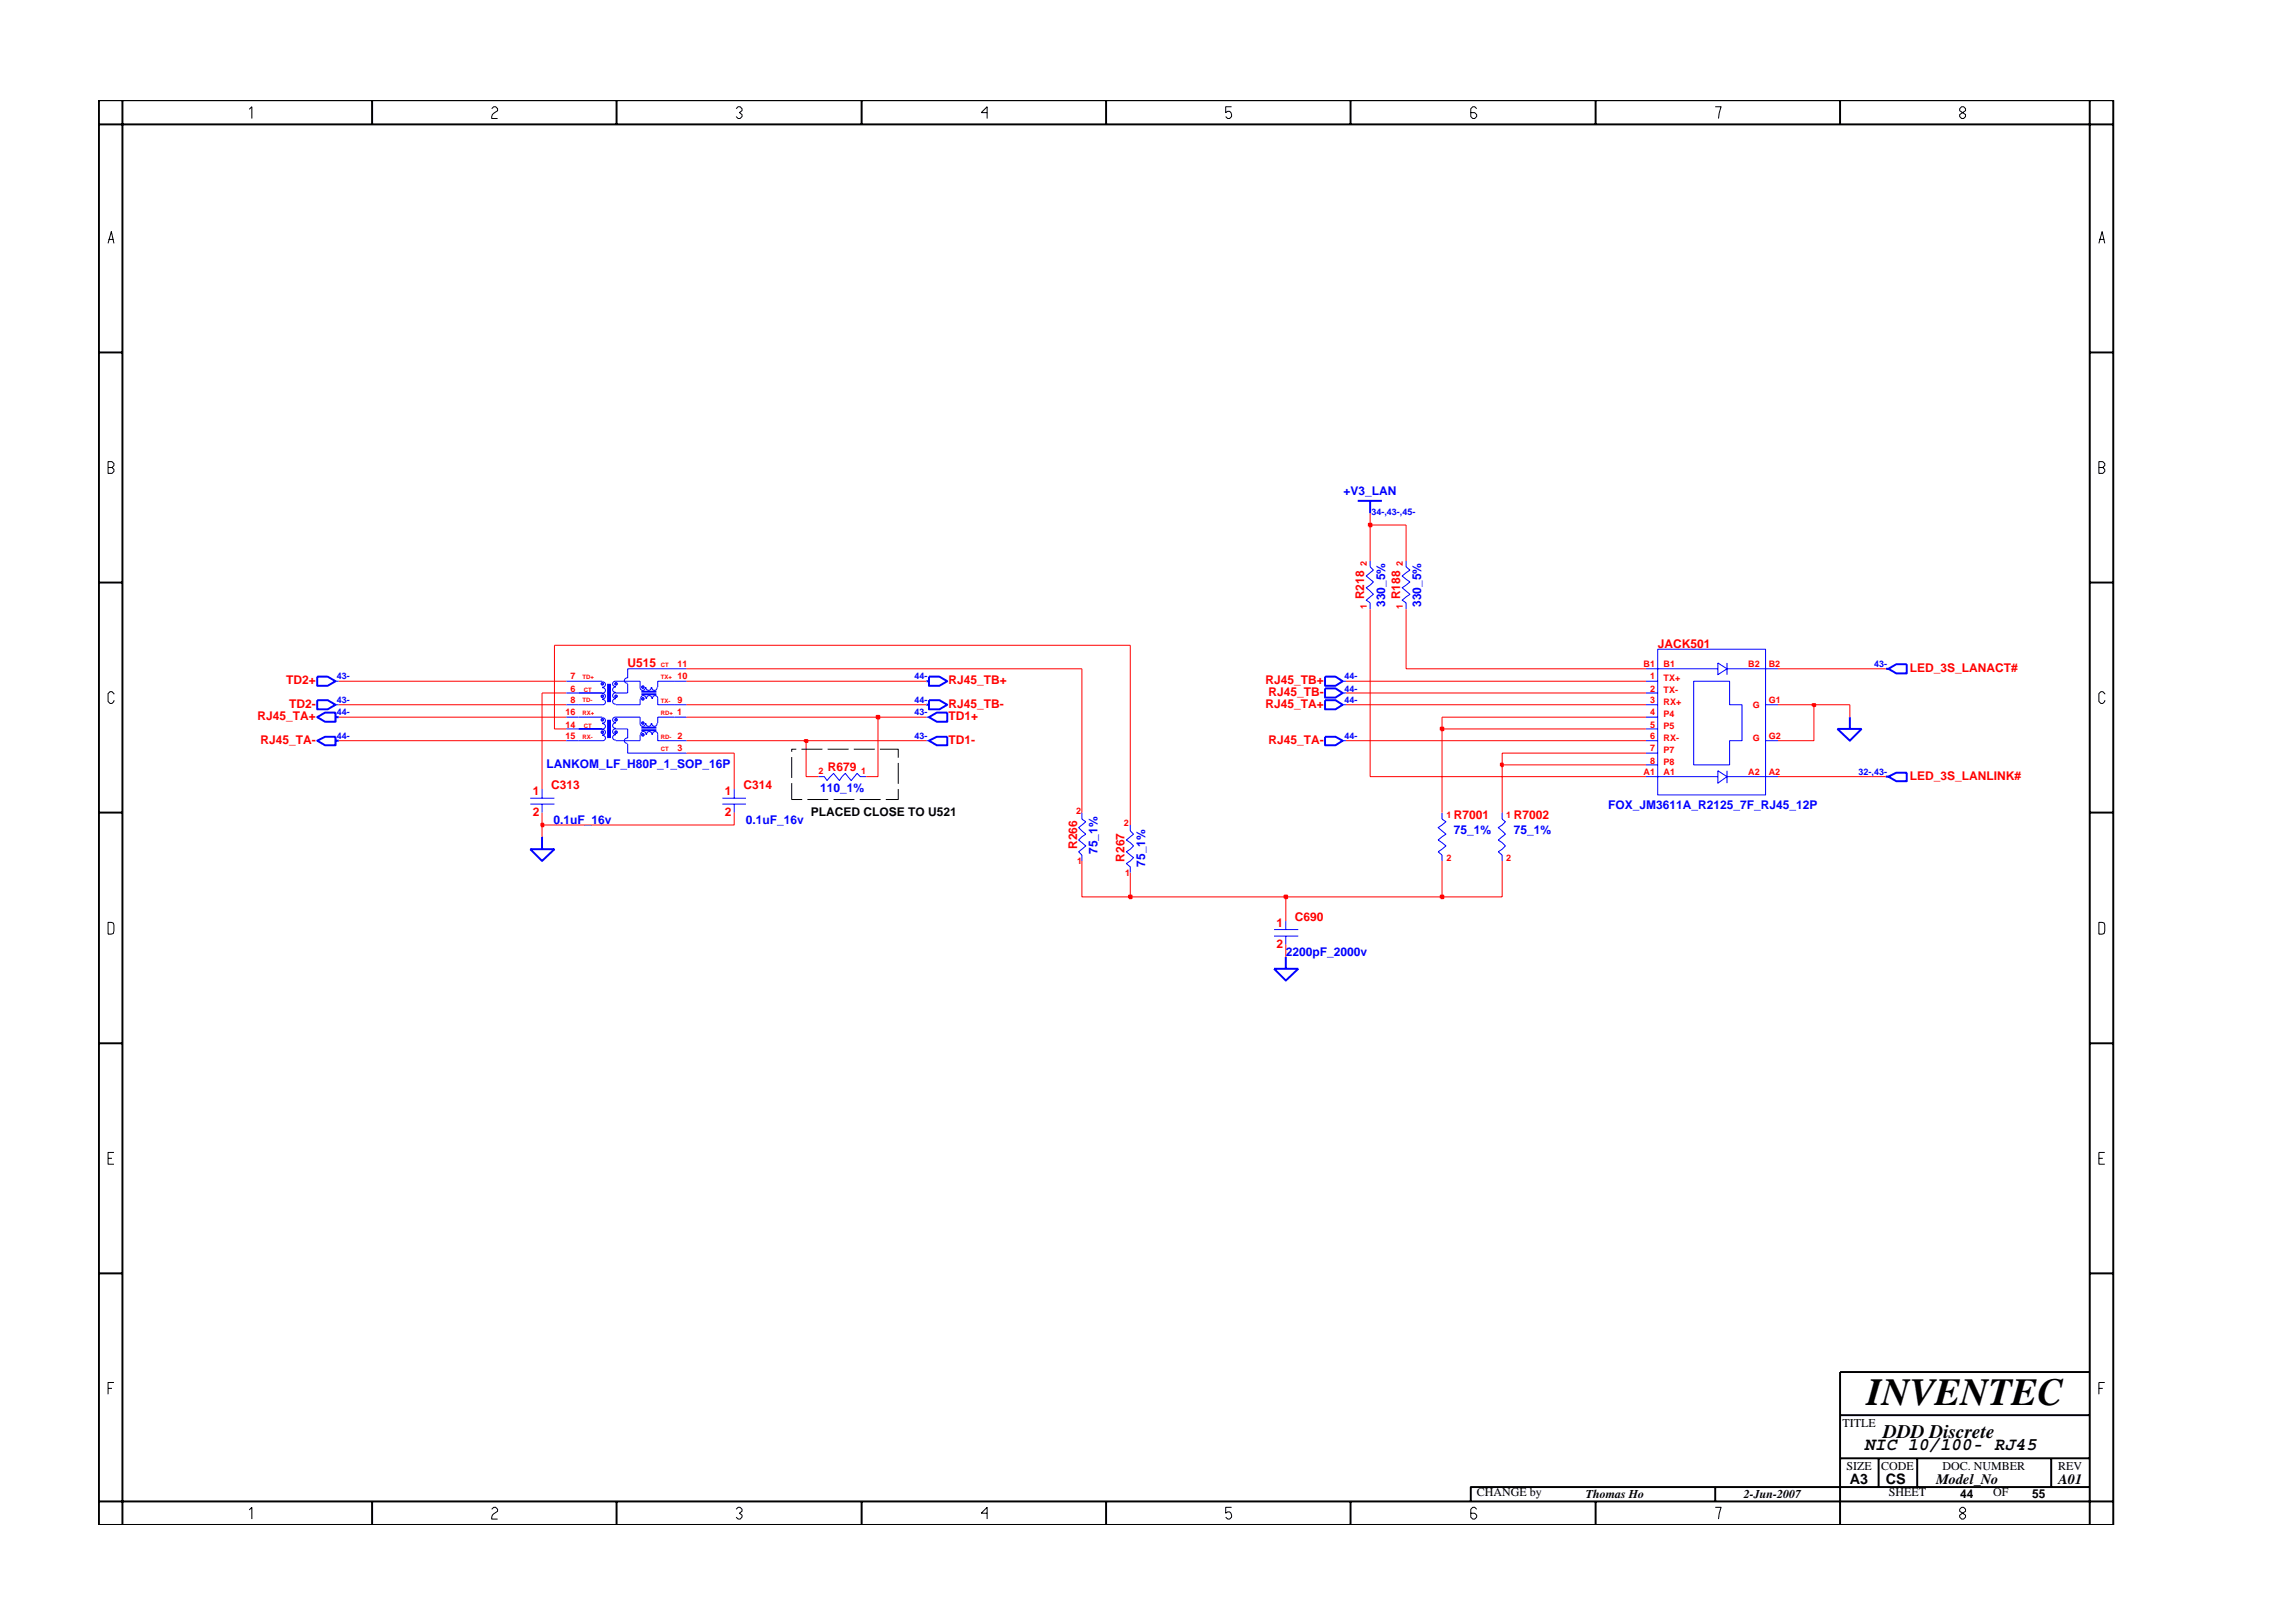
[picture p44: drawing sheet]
<svg xmlns="http://www.w3.org/2000/svg" width="297mm" height="210mm" viewBox="0 0 297 210" stroke-linecap="round" stroke-linejoin="round" font-family="sans-serif">
<defs><g id="words">
<text font-size="5" x="241.8" y="182">INVENTEC</text>
<text font-size="2.5" x="244" y="186.3">DDD Discrete</text>
<text font-size="2.3" x="241.5" y="187.8">NIC 10/100- RJ45</text>
<g font-size="1.9">
<text x="239.6" y="192.2">A3</text>
<text x="244.3" y="192.3">CS</text>
<text x="250.8" y="192.2">Model_No</text>
<text x="266.6" y="192.2">A01</text>
</g>
<g font-size="1.6" fill="#00f">
<text x="174.1" y="64.1">+V3_LAN</text>
<text x="179.4" y="78.7" transform="rotate(-90 179.4 78.7)">330_5%</text>
<text x="184.1" y="78.7" transform="rotate(-90 184.1 78.7)">330_5%</text>
<text x="70.8" y="99.5">LANKOM_LF_H80P_1_SOP_16P</text>
<text x="71.7" y="106.7">0.1uF_16v</text>
<text x="96.6" y="106.7">0.1uF_16v</text>
<text x="106.2" y="102.6">110_1%</text>
<text x="208.3" y="104.8">FOX_JM3611A_R2125_7F_RJ45_12P</text>
<text x="142.2" y="110.7" transform="rotate(-90 142.2 110.7)">75_1%</text>
<text x="148.4" y="112.3" transform="rotate(-90 148.4 112.3)">75_1%</text>
<text x="188.3" y="108.1">75_1%</text>
<text x="196.1" y="108.1">75_1%</text>
<text x="166.5" y="123.8">2200pF_2000v</text>
</g>
<g font-size="1.6" fill="#f00">
<text x="176.7" y="77.7" transform="rotate(-90 176.7 77.7)">R218</text>
<text x="181.4" y="77.7" transform="rotate(-90 181.4 77.7)">R188</text>
<text x="214.7" y="83.9">JACK501</text>
<text x="37.1" y="88.6">TD2+</text>
<text x="81.3" y="86.5">U515</text>
<text x="122.9" y="88.6">RJ45_TB+</text>
<text x="163.9" y="88.6">RJ45_TB+</text>
<text x="247.4" y="87.1">LED_3S_LANACT#</text>
<text x="33.4" y="93.2">RJ45_TA+</text>
<text x="37.5" y="91.7">TD2-</text>
<text x="122.9" y="91.7">RJ45_TB-</text>
<text x="122.9" y="93.2">TD1+</text>
<text x="163.9" y="91.7">RJ45_TA+</text>
<text x="164.3" y="90.2">RJ45_TB-</text>
<text x="33.8" y="96.4">RJ45_TA-</text>
<text x="107.2" y="99.9">R679</text>
<text x="122.9" y="96.4">TD1-</text>
<text x="164.3" y="96.4">RJ45_TA-</text>
<text x="247.4" y="101">LED_3S_LANLINK#</text>
<text x="69" y="103">1</text>
<text x="69" y="105.7">2</text>
<text x="71.4" y="102.2">C313</text>
<text x="93.9" y="103">1</text>
<text x="93.9" y="105.7">2</text>
<text x="96.3" y="102.2">C314</text>
<text x="188.3" y="106.1">R7001</text>
<text x="196.1" y="106.1">R7002</text>
<text x="139.6" y="110" transform="rotate(-90 139.6 110)">R266</text>
<text x="145.7" y="111.6" transform="rotate(-90 145.7 111.6)">R267</text>
<text x="167.8" y="119.3">C690</text>
<text x="165.4" y="120.1">1</text>
<text x="165.4" y="122.8">2</text>
</g>
<g font-size="1.6">
<text x="105" y="105.7">PLACED CLOSE TO U521</text>
<text x="238.7" y="184.8">TITLE</text>
<text x="239.2" y="190.4">SIZE</text>
<text x="243.7" y="190.4">CODE</text>
<text x="251.6" y="190.4">DOC. NUMBER</text>
<text x="266.6" y="190.4">REV</text>
<text x="191.3" y="193.9">CHANGE by</text>
<text x="205.4" y="194.1">Thomas Ho</text>
<text x="225.9" y="194.1">2-Jun-2007</text>
<text x="244.7" y="193.9">SHEET</text>
<text x="253.9" y="194.1">44</text>
<text x="258.2" y="193.9">OF</text>
<text x="263.3" y="194.1">55</text>
</g>
<g font-size="1.2" fill="#00f">
<text x="177.7" y="66.8">34-,43-,45-</text>
<text x="43.6" y="88">43-</text>
<text x="118.5" y="88">44-</text>
<text x="174.2" y="88">44-</text>
<text x="174.2" y="89.6">44-</text>
<text x="242.8" y="86.5">43-</text>
<text x="43.6" y="95.8">44-</text>
<text x="43.6" y="92.7">44-</text>
<text x="43.6" y="91.1">43-</text>
<text x="118.5" y="91.1">44-</text>
<text x="118.5" y="95.8">43-</text>
<text x="118.5" y="92.7">43-</text>
<text x="174.2" y="91.1">44-</text>
<text x="174.2" y="95.8">44-</text>
<text x="240.8" y="100.4">32-,43-</text>
</g>
<g font-size="1.2" fill="#f00">
<text x="177.1" y="73.3" transform="rotate(-90 177.1 73.3)">2</text>
<text x="181.7" y="73.3" transform="rotate(-90 181.7 73.3)">2</text>
<text x="177.1" y="78.9" transform="rotate(-90 177.1 78.9)">1</text>
<text x="181.7" y="78.9" transform="rotate(-90 181.7 78.9)">1</text>
<text x="73.9" y="89.6">6</text>
<text x="73.9" y="88">7</text>
<text x="87.7" y="88">10</text>
<text x="87.7" y="86.5">11</text>
<text x="212.9" y="86.5">B1</text>
<text x="213.8" y="88">1</text>
<text x="213.8" y="89.6">2</text>
<text x="215.5" y="88.3">TX+</text>
<text x="215.5" y="89.8">TX-</text>
<text x="215.5" y="86.5">B1</text>
<text x="226.5" y="86.5">B2</text>
<text x="229.1" y="86.5">B2</text>
<text x="73.2" y="95.8">15</text>
<text x="73.2" y="94.3">14</text>
<text x="73.2" y="92.7">16</text>
<text x="73.9" y="91.1">8</text>
<text x="87.7" y="92.7">1</text>
<text x="87.7" y="91.1">9</text>
<text x="87.7" y="95.8">2</text>
<text x="213.8" y="92.7">4</text>
<text x="213.8" y="94.3">5</text>
<text x="213.8" y="91.1">3</text>
<text x="213.8" y="95.8">6</text>
<text x="215.5" y="92.9">P4</text>
<text x="215.5" y="94.4">P5</text>
<text x="215.5" y="91.3">RX+</text>
<text x="215.5" y="96">RX-</text>
<text x="227" y="91.7">G</text>
<text x="227" y="96">G</text>
<text x="229.1" y="91.1">G1</text>
<text x="229.1" y="95.8">G2</text>
<text x="87.7" y="97.3">3</text>
<text x="106" y="100.3">2</text>
<text x="111.6" y="100.3">1</text>
<text x="212.9" y="100.4">A1</text>
<text x="213.8" y="97.3">7</text>
<text x="213.8" y="98.9">8</text>
<text x="215.5" y="97.6">P7</text>
<text x="215.5" y="99.1">P8</text>
<text x="215.5" y="100.4">A1</text>
<text x="226.5" y="100.4">A2</text>
<text x="229.1" y="100.4">A2</text>
<text x="139.4" y="105.4">2</text>
<text x="145.6" y="107">2</text>
<text x="187.4" y="106">1</text>
<text x="195.1" y="106">1</text>
<text x="139.6" y="112">1</text>
<text x="145.7" y="113.5">1</text>
<text x="187.4" y="111.5">2</text>
<text x="195.1" y="111.5">2</text>
</g>
<g font-size=".8" fill="#f00">
<text x="75.5" y="88">TD+</text>
<text x="75.6" y="89.6">CT</text>
<text x="85.6" y="88">TX+</text>
<text x="85.6" y="86.5">CT</text>
<text x="75.5" y="95.7">RX-</text>
<text x="75.5" y="91">TD-</text>
<text x="75.5" y="92.6">RX+</text>
<text x="75.6" y="94.3">CT</text>
<text x="85.6" y="91.1">TX-</text>
<text x="85.6" y="92.7">RD+</text>
<text x="85.6" y="95.8">RD-</text>
<text x="85.6" y="97.3">CT</text>
</g>
</g></defs>
<path d="M73.3 88.3h4.7M73.3 91.3h1.7M73.3 92.9h1.7M73.3 96h1.7M75 89.8h3" fill="none" stroke="#00f" stroke-width=".13"/>
<circle cx="79.8" cy="93.2" r=".17" fill="#3c3cc8"/>
<g fill="none" stroke="#00f" stroke-width=".13">
<path d="M75 92.9h3M78 88.3a.34 .34 0 0 1 .4 .4 .34 .34 0 0 1-.4 .3M78 89.1a.34 .34 0 0 1 .4 .3 .34 .34 0 0 1-.4 .4h-3M78 89.9a.34 .34 0 0 1 .4 .3 .34 .34 0 0 1-.4 .3M78 90.6a.34 .34 0 0 1 .4 .4 .34 .34 0 0 1-.4 .3h-3M78 93a.34 .34 0 0 1 .4 .3 .34 .34 0 0 1-.4 .4M78 93.8a.34 .34 0 0 1 .4 .3 .34 .34 0 0 1-.4 .3h-3M78 94.5a.34 .34 0 0 1 .4 .4 .34 .34 0 0 1-.4 .3M78 95.3a.34 .34 0 0 1 .4 .3 .34 .34 0 0 1-.4 .3l-3 .1M79.8 88.3a.34 .34 0 0 0-.4 .3 .34 .34 0 0 0 .4 .3M79.8 89a.34 .34 0 0 0-.4 .3 .34 .34 0 0 0 .4 .4M79.8 89.8a.34 .34 0 0 0-.4 .3 .34 .34 0 0 0 .4 .3"/>
<path d="M79.8 90.5a.34 .34 0 0 0-.4 .4 .34 .34 0 0 0 .4 .3M79.8 92.9a.34 .34 0 0 0-.4 .3 .34 .34 0 0 0 .4 .4M79.8 93.7a.34 .34 0 0 0-.4 .3 .34 .34 0 0 0 .4 .3M79.8 94.4a.34 .34 0 0 0-.4 .4 .34 .34 0 0 0 .4 .3M79.8 95.2a.34 .34 0 0 0-.4 .3 .34 .34 0 0 0 .4 .4M79.8 91.3h3.1M79.8 88.3h3.1M79.8 92.9h3.1M79.8 96h3.1"/>
<circle cx="79.8" cy="93.2" r=".17"/>
</g>
<circle cx="78" cy="88.6" r=".17" fill="#3c3cc8"/>
<circle cx="78" cy="88.6" r=".17" fill="none" stroke="#00f" stroke-width=".13"/>
<circle cx="78" cy="90.2" r=".17" fill="#3c3cc8"/>
<circle cx="78" cy="90.2" r=".17" fill="none" stroke="#00f" stroke-width=".13"/>
<circle cx="79.8" cy="88.6" r=".17" fill="#3c3cc8"/>
<circle cx="79.8" cy="88.6" r=".17" fill="none" stroke="#00f" stroke-width=".13"/>
<circle cx="79.8" cy="90.2" r=".17" fill="#3c3cc8"/>
<circle cx="79.8" cy="90.2" r=".17" fill="none" stroke="#00f" stroke-width=".13"/>
<circle cx="78" cy="93.2" r=".17" fill="#3c3cc8"/>
<circle cx="78" cy="93.2" r=".17" fill="none" stroke="#00f" stroke-width=".13"/>
<circle cx="78" cy="94.9" r=".17" fill="#3c3cc8"/>
<circle cx="78" cy="94.9" r=".17" fill="none" stroke="#00f" stroke-width=".13"/>
<circle cx="79.8" cy="94.9" r=".17" fill="#3c3cc8"/>
<g fill="none" stroke="#00f" stroke-width=".13">
<path d="M82.9 88.3v.7M82.9 90.5v.8M82.9 92.9v.8M82.9 95.2v.8M82.9 89a.34 .34 0 0 0 .3 .4 .34 .34 0 0 0 .4-.4M82.9 93.7a.34 .34 0 0 0 .3 .4 .34 .34 0 0 0 .4-.4M83 90.5a.34 .34 0 0 1 .3-.4 .34 .34 0 0 1 .4 .4M83 95.2a.34 .34 0 0 1 .3-.4 .34 .34 0 0 1 .4 .4M83.7 89a.34 .34 0 0 0 .3 .4 .34 .34 0 0 0 .3-.4M83.7 93.7a.34 .34 0 0 0 .3 .4 .34 .34 0 0 0 .3-.4M83.8 90.5a.34 .34 0 0 1 .3-.4 .34 .34 0 0 1 .3 .4M83.8 95.2a.34 .34 0 0 1 .3-.4 .34 .34 0 0 1 .3 .4"/>
<path d="M84.5 89a.34 .34 0 0 0 .3 .4 .34 .34 0 0 0 .3-.4M84.5 93.7a.34 .34 0 0 0 .3 .4 .34 .34 0 0 0 .3-.4M84.5 90.5a.34 .34 0 0 1 .4-.4 .34 .34 0 0 1 .3 .4v.8h2.1M84.5 95.2a.34 .34 0 0 1 .4-.4 .34 .34 0 0 1 .3 .4v.8h2.1M87.3 88.3h-2.1v.7M87.3 92.9h-2.1v.8"/>
<circle cx="79.8" cy="94.9" r=".17"/>
</g>
<path d="M78.8 88.6v2.4M78.8 93.2v2.4M79 88.6v2.4M79 93.2v2.4M83.1 89.6h1.9M83.1 89.9h1.9M83.1 94.3h1.9M83.1 94.6h1.9" fill="none" stroke="#00f" stroke-width=".25"/>
<circle cx="83.3" cy="89" r=".17" fill="#3c3cc8"/>
<circle cx="83.3" cy="89" r=".17" fill="none" stroke="#00f" stroke-width=".13"/>
<circle cx="83.3" cy="90.5" r=".17" fill="#3c3cc8"/>
<circle cx="83.3" cy="90.5" r=".17" fill="none" stroke="#00f" stroke-width=".13"/>
<circle cx="83.3" cy="93.7" r=".17" fill="#3c3cc8"/>
<circle cx="83.3" cy="93.7" r=".17" fill="none" stroke="#00f" stroke-width=".13"/>
<circle cx="83.3" cy="95.2" r=".17" fill="#3c3cc8"/>
<g fill="none" stroke="#00f" stroke-width=".13">
<path d="M177.5 72.7v.7l.4 .5-.9 .7 .9 .8-.9 .7 .9 .9-.9 .8 .5 .3v.8M182.1 72.7v.7l.6 .5-1.1 .7 1.1 .8-1.1 .7 1.1 .9-1.1 .8 .5 .3v.8M43.5 88.3h.4M43.5 91.3h.4M73.3 89.8h1.7M73.3 94.4h1.7M79.8 94.4h1.5v1.2M81.3 95.6a.34 .34 0 0 0-.4 .3 .34 .34 0 0 0 .4 .4M81.3 96.4v1.2h7.6M81.3 88.6v1.2h-1.5M87.3 88.3h1.6M87.3 91.3h1.6"/>
<path d="M87.3 92.9h1.6M87.3 96h1.6M88.9 86.6h-7.6v1.2a.34 .34 0 0 0-.4 .4 .34 .34 0 0 0 .4 .3M120 92.9h.3M120 96h.3M173.9 88.3h.5M173.9 91.3h.5M173.9 96h.5M173.9 89.8h.5M213.2 88.3h1.5M213.2 86.6h9.3M213.2 91.3h1.5"/>
<path d="M213.2 92.9h1.5M213.2 96h1.5M213.2 89.8h1.5M213.2 94.4h1.5M213.2 97.6h1.5M213.2 99.1h1.5M214.7 84.1h14v18.9h-14zM219.4 88.3h4.7v3h1.6v4.7h-1.6v3.1h-4.7zM222.5 85.9l1.2 .7-1.2 .8zM222.5 99.9l1.2 .7-1.2 .9zM223.7 86.6h6.6M223.7 85.9v1.5"/>
<path d="M223.7 99.9v1.6M228.7 91.3h1.6M228.7 96h1.6M68.7 103.4h3.1M68.7 104.2h3.1M70.2 102.2v1.2M70.2 104.2v1.1M93.6 103.4h3M93.6 104.2h3M95.1 102.2v1.2M95.1 104.2v1.1M106 100.6h.8l.3 .5 .9-.9 .7 .9 .8-.9 .8 .9 .7-.9 .4 .4h.8"/>
<path d="M140.2 105.3v.8l.5 .4-1 .7 1 .9-1 .7 1 .8-1 .7 .5 .5v.7M146.4 106.9v.7l.4 .5-.9 .7 .9 .8-.9 .7 .9 .8-.9 .8 .5 .4v.8M166.6 119.3v1.1M186.8 105.3v.8l.5 .4-1 .7 1 .9-1 .7 1 .8-1 .7 .5 .5v.7M194.6 105.3v.8l.4 .4-.9 .7 .9 .9-.9 .7 .9 .8-.9 .7 .5 .5v.7M213.2 100.6h9.3M223.7 100.6h6.6M165 120.4h3.2M165 121.3h3.2M166.6 121.3v1.1"/>
<circle cx="83.3" cy="95.2" r=".17"/>
</g>
<g fill="none" stroke="#00f" stroke-width=".25">
<path d="M175.9 64.9h3.1M177.5 64.9v1.6M41.1 96l1-.6h1.4v1.1h-1.4zM41.1 92.9l1-.6h1.4v1.2h-1.4zM41.1 90.7h1.3l1.1 .6-1.1 .6h-1.3zM41.1 87.7h1.3l1.1 .6-1.1 .5h-1.3zM43.5 96h.4M43.5 92.9h.4M120 91.3h.3M120 88.3h.3M120.3 90.7h1.4l1 .6-1 .6h-1.4zM120.3 92.9l1.1-.6h1.3v1.2h-1.3z"/>
<path d="M120.3 87.7h1.4l1 .6-1 .5h-1.4zM120.3 96l1.1-.6h1.3v1.1h-1.3zM171.6 95.4h1.4l.9 .6-.9 .5h-1.4zM171.6 89.2h1.4l.9 .6-.9 .6h-1.4zM171.6 87.7h1.4l.9 .6-.9 .5h-1.4zM171.6 90.7h1.4l.9 .6-.9 .6h-1.4zM238 94.4h3.2l-1.6 1.6zM239.6 92.9v1.5M244.3 86.6h.3M244.6 86.6l1-.6h1.4v1.2h-1.4zM68.7 110h3.1l-1.6 1.5zM70.2 108.4v1.6"/>
<path d="M244.3 100.6h.3M244.6 100.6l1-.5h1.4v1.1h-1.4zM165 125.5h3.2l-1.6 1.5zM166.6 124v1.5"/>
</g>
<path d="M140.2 111.5v4.7h6.2M166.6 116.2v3.1M166.6 122.4v1.6" fill="none" stroke="#f00" stroke-width=".13"/>
<path d="M146.2 116h.4v.4h-.4z" fill="#8e2323"/>
<path d="M146.2 116h.4v.4h-.4z" fill="none" stroke="#f00" stroke-width=".25"/>
<path d="M146.4 113.1v3.1h20.2" fill="none" stroke="#f00" stroke-width=".13"/>
<path d="M166.4 116h.3v.4h-.3z" fill="#8e2323"/>
<path d="M166.4 116h.3v.4h-.3z" fill="none" stroke="#f00" stroke-width=".25"/>
<path d="M166.6 116.2h20.2" fill="none" stroke="#f00" stroke-width=".13"/>
<path d="M186.6 116h.4v.4h-.4z" fill="#8e2323"/>
<path d="M186.6 116h.4v.4h-.4z" fill="none" stroke="#f00" stroke-width=".25"/>
<path d="M70.2 106.9v1.5M186.8 111.5v4.7h7.8v-4.7" fill="none" stroke="#f00" stroke-width=".13"/>
<path d="M70.1 106.7h.3v.3h-.3z" fill="#8e2323"/>
<path d="M70.1 106.7h.3v.3h-.3z" fill="none" stroke="#f00" stroke-width=".25"/>
<path d="M177.5 78.9v21.7h35.7M70.2 89.8v12.4M95.1 97.6v4.6M104.4 96v4.6h1.6M113.7 92.9v7.7h-1.5M140.2 86.6v18.7M146.4 83.6v23.3M186.8 94.4v10.9M194.6 99.1v6.2M70.2 105.3v1.6h24.9v-1.6M230.3 100.6h14" fill="none" stroke="#f00" stroke-width=".13"/>
<path d="M194.4 98.9h.3v.4h-.3z" fill="#8e2323"/>
<path d="M194.4 98.9h.3v.4h-.3z" fill="none" stroke="#f00" stroke-width=".25"/>
<path d="M43.9 96h29.4M88.9 97.6h6.2M88.9 96h15.5M213.2 97.6h-18.6v1.5h18.6" fill="none" stroke="#f00" stroke-width=".13"/>
<path d="M104.3 95.9h.3v.2h-.3z" fill="#8e2323"/>
<path d="M104.3 95.9h.3v.2h-.3z" fill="none" stroke="#f00" stroke-width=".25"/>
<path d="M71.8 83.6v10.8h1.5M104.4 96h15.6M174.4 96h38.8M235 91.3v4.7h-4.7" fill="none" stroke="#f00" stroke-width=".13"/>
<path d="M186.6 94.3h.4v.3h-.4z" fill="#8e2323"/>
<path d="M186.6 94.3h.4v.3h-.4z" fill="none" stroke="#f00" stroke-width=".25"/>
<path d="M43.9 92.9h29.4M88.9 92.9h24.8M186.8 92.9v1.5h26.4" fill="none" stroke="#f00" stroke-width=".13"/>
<path d="M113.6 92.7h.3v.4h-.3z" fill="#8e2323"/>
<path d="M113.6 92.7h.3v.4h-.3z" fill="none" stroke="#f00" stroke-width=".25"/>
<path d="M43.9 91.3h29.4M88.9 91.3h31.1M113.7 92.9h6.3M174.4 91.3h38.8M186.8 92.9h26.4M230.3 91.3h4.7M239.6 91.3v1.6" fill="none" stroke="#f00" stroke-width=".13"/>
<path d="M234.8 91.2h.3v.3h-.3z" fill="#8e2323"/>
<path d="M234.8 91.2h.3v.3h-.3z" fill="none" stroke="#f00" stroke-width=".25"/>
<path d="M177.5 68v4.7M182.1 78.9v7.7h31.1M182.1 68v4.7M43.9 88.3h29.4M70.2 89.8h3.1M71.8 83.6h74.6M88.9 88.3h31.1M88.9 86.6h51.3M174.4 89.8h38.8M174.4 88.3h38.8M230.3 86.6h14M235 91.3h4.6" fill="none" stroke="#f00" stroke-width=".13"/>
<path d="M177.3 67.8h.4v.4h-.4z" fill="#8e2323"/>
<path d="M177.3 67.8h.4v.4h-.4z" fill="none" stroke="#f00" stroke-width=".25"/>
<path d="M177.5 66.5v1.5h4.6" fill="none" stroke="#f00" stroke-width=".13"/>
<g fill="none" stroke="#000" stroke-width=".25">
<path d="M12.8 13h261v184.6h-261zM12.8 16.1h261M15.9 13v184.6M48.2 13v3.1M79.9 13v3.1M111.6 13v3.1M143.3 13v3.1M174.9 13v3.1M206.7 13v3.1M238.4 13v3.1M270.7 13v184.6M12.8 45.7h3.1"/>
<path d="M270.7 45.7h3.1M12.8 75.5h3.1M270.7 75.5h3.1M12.8 105.3h3.1M270.7 105.3h3.1M12.8 135.2h3.1M270.7 135.2h3.1M12.8 165h3.1M270.7 165h3.1M270.7 177.7h-32.3v19.9M12.8 194.5h261M48.2 194.5v3.1"/>
<path d="M79.9 194.5v3.1M111.6 194.5v3.1M143.3 194.5v3.1M174.9 194.5v3.1M206.7 194.5v3.1M222.2 192.6v1.9M238.4 183.3h32.3M238.4 188.9h32.3M243.4 188.9v3.7M248.4 188.9v3.7M265.7 188.9v3.7M270.7 192.6h-80.2v1.9"/>
</g>
<g fill="none" stroke="#000" stroke-width=".13">
<path d="M32.3 14.2l.3-.4v1.6M63.7 14.1l.3-.3h.2l.3 .3v.2l-.5 .4-.3 .4v.3h.8M95.4 14.1l.2-.3h.3l.2 .3v.2l-.3 .3 .3 .2v.3l-.2 .3h-.3l-.2-.3M127.9 14.6h-.8l.8-.8v1.6M159.5 13.8h-.7v.8l.2-.2a.5 .5 0 0 1 .5 .7l-.2 .3h-.3l-.2-.3M191.3 14.1l-.3-.3h-.2l-.3 .3v1l.3 .3h.2l.3-.3v-.3l-.3-.2h-.5M222.2 13.8h.8l-.4 1.6M253.9 14.1l.2-.3h.3l.2 .3v.2l-.7 .5v.3l.2 .3h.3l.2-.3v-.3l-.7-.5zM14 31.5l.4-1.5 .4 1.5M14.1 31h.6M271.9 31.5l.4-1.5 .4 1.5M272 31h.6"/>
<path d="M14 59.8h.5l.3 .3v.2l-.3 .3 .3 .2v.3l-.3 .2h-.5zM14 60.6h.5M271.9 60.6h.5l.3-.3v-.2l-.3-.3h-.5v1.5h.5l.3-.2v-.3l-.3-.2M14.8 89.9l-.3-.3h-.2l-.3 .3v1l.3 .2h.2l.3-.2v-.2M102.6 98.1v2.7M103.2 97.1h-.6v.3M103.8 97.1h2.7M107.2 97.1h2.7M110.6 97.1h2.7M114 97.1h2.4v1.1M116.4 98.8v2.7M272.7 89.9l-.3-.3h-.3l-.2 .3v1l.2 .2h.3l.3-.2v-.2"/>
<path d="M14 119.5l.7 .1 .1 .2-.1 1.1-.7 .1zM102.6 101.5v2.1h1.3M104.6 103.6h2.7M108 103.6h2.7M111.4 103.6h2.7M116.4 102.2v1.4h-1.6M271.9 119.5l.7 .1 .1 .2-.1 1.1-.7 .1zM14 150.1h.5M14.8 149.3h-.8v1.5h.8M271.9 150.1h.5M272.7 149.3h-.8v1.5h.8M14 179.9h.5"/>
<path d="M14.8 179.1h-.8v1.5M271.9 179.9h.5M272.7 179.1h-.8v1.5M32.3 195.6l.3-.3v1.5M63.7 195.5l.3-.2h.2l.3 .2v.3l-.7 .5-.1 .2v.3h.8M95.4 195.5l.2-.2h.3l.2 .2v.3l-.3 .2 .3 .3v.2l-.2 .3h-.3l-.2-.3M127.9 196h-.8l.8-.7v1.5M159.5 195.3h-.7v.7l.2-.1a.5 .5 0 0 1 .5 .6l-.2 .3h-.3l-.2-.3M191.3 195.5l-.3-.2h-.2l-.3 .2v1l.3 .3h.2l.3-.3v-.2l-.3-.3h-.5M222.2 195.3h.8l-.4 1.5M254.1 195.3l-.2 .2v.3l.7 .5v.2l-.2 .3h-.3l-.2-.3v-.2l.7-.5v-.3l-.2-.2z"/>
</g>
<use href="#words"/>
</svg>
